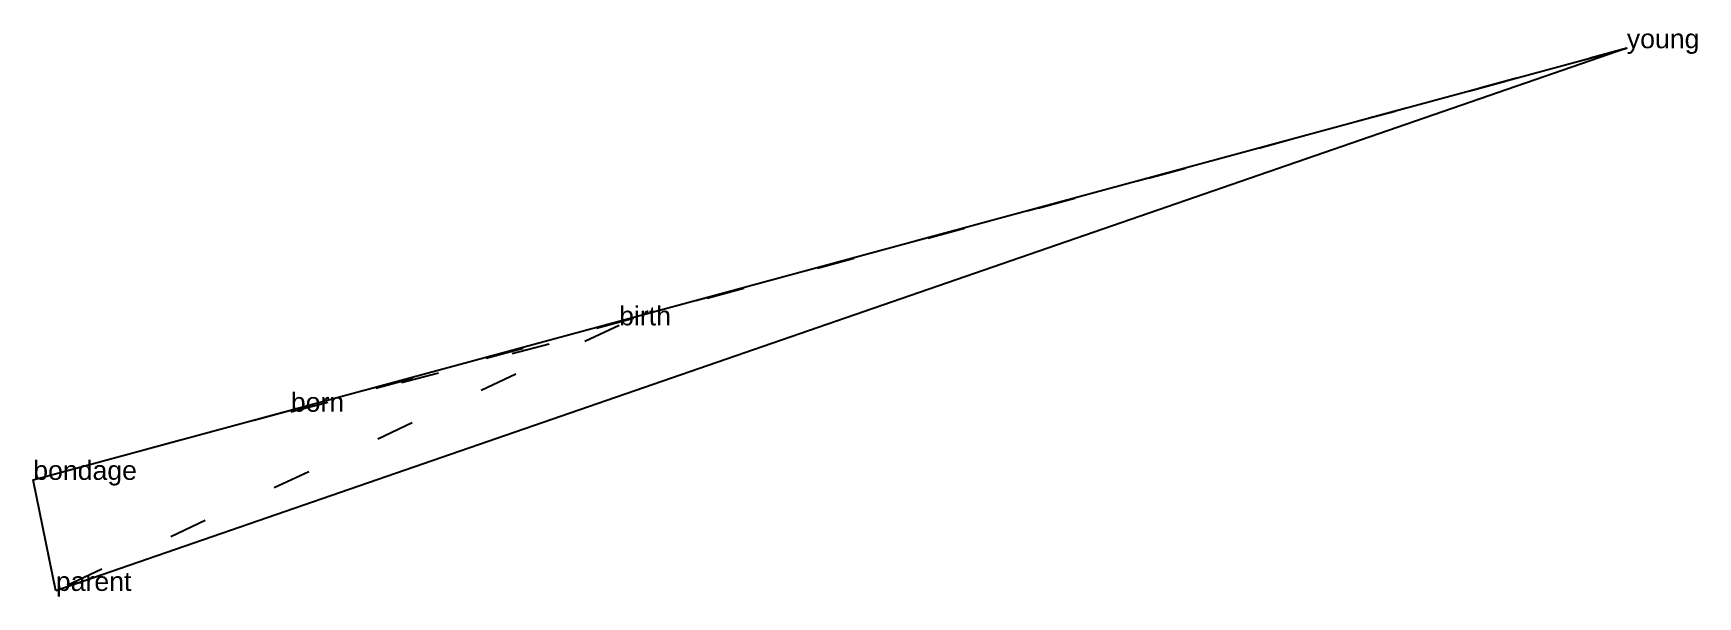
# Model space of a CAD drawing. Extents: x -1.12 to 3.25, y -1.15 to 0.33.
import ezdxf

# ---------------------------------------------------------------- set-up
doc = ezdxf.new("R2010")
doc.units = 0
doc.linetypes.add('DOT', pattern=[0.2, 0, -0.2])
doc.layers.add('TEXT', color=1, linetype='CONTINUOUS')
doc.styles.get("Standard").update_dxf_attribs({"font": 'arial.ttf'})

msp = doc.modelspace()

# ---------------------------------------------------------------- linework, layer by layer
at = {"layer": 'INTERNAL', "linetype": 'DOT'}
msp.add_polyline3d([(0.4189, -0.44, 0), (-1.0585, -1.1358, 0), (-1.1178, -0.8448, 0), (3.0617, 0.2861, 0), (-0.4422, -0.6663, 0), (0.4189, -0.44, 0)], close=True, dxfattribs=at)
at = {"layer": 'OUTLINE', "linetype": 'CONTINUOUS'}
msp.add_polyline3d([(-1.0585, -1.1358, 0), (-1.1178, -0.8448, 0), (3.0617, 0.2861, 0), (-1.0585, -1.1358, 0)], close=True, dxfattribs=at)

# ---------------------------------------------------------------- texts
at = {"layer": 'TEXT'}
for s, p in [('young', (3.0617, 0.2861)), ('birth', (0.4189, -0.44)), ('born', (-0.4422, -0.6663)), ('bondage', (-1.1178, -0.8448)), ('parent', (-1.0585, -1.1358))]:
    msp.add_text(s, height=0.05, dxfattribs=at).set_placement(p)

doc.saveas('drawing.dxf')
